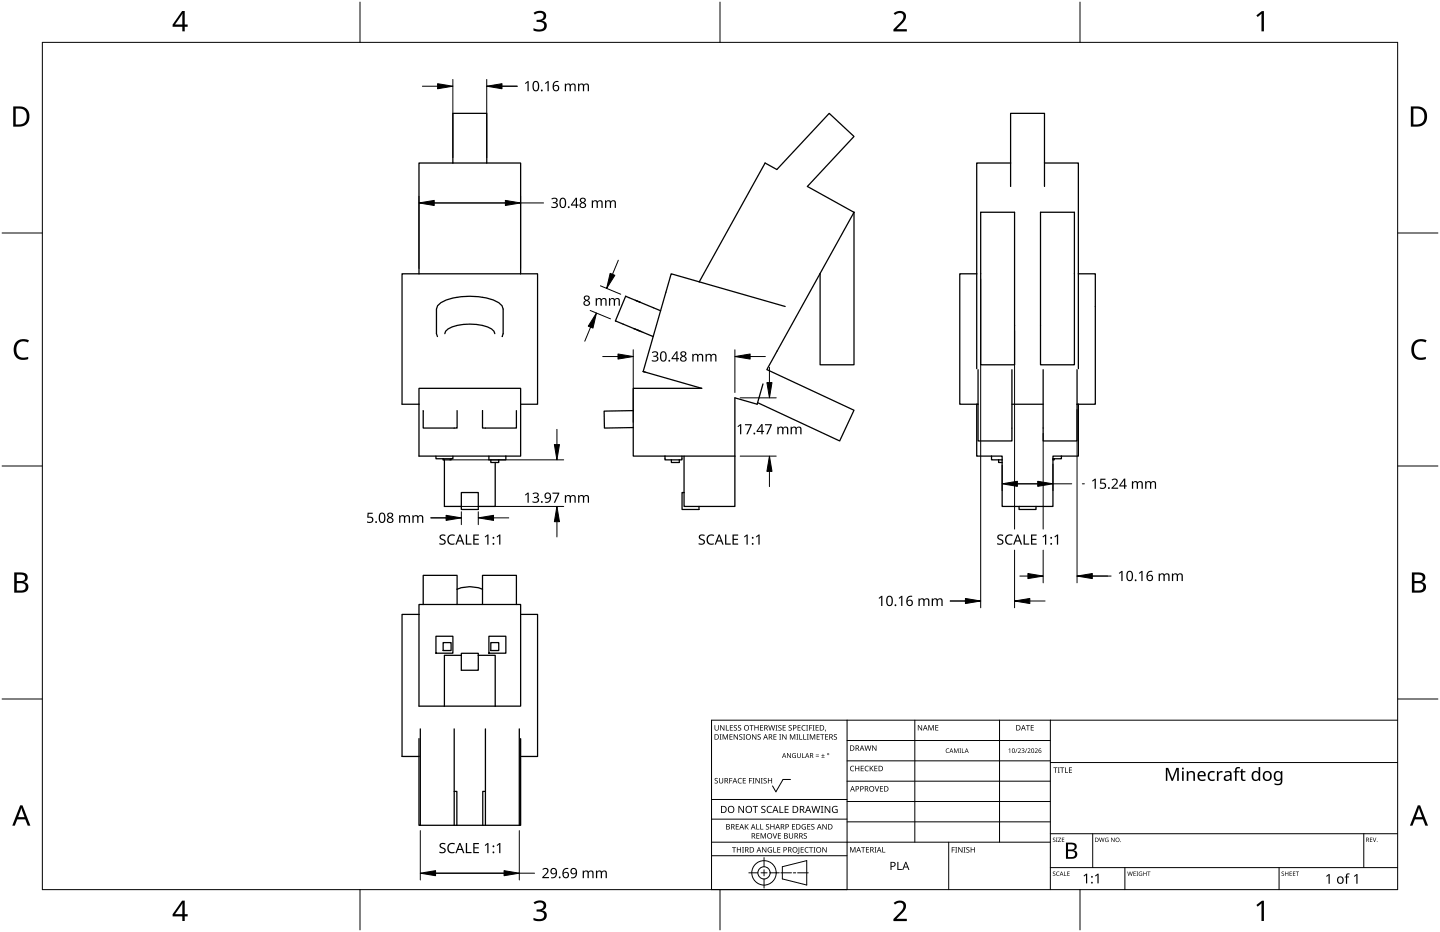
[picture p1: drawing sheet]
<svg xmlns="http://www.w3.org/2000/svg" width="432mm" height="279mm" viewBox="0 0 432 279" stroke-linecap="round" stroke-linejoin="round" font-family="sans-serif">
<g fill="none" stroke="#000" stroke-width=".38">
<path d="M135.8 48.9h-10.2v33.2M135.8 48.9v-14.9h10.2v14.9M135.8 48.9h10.2M146 48.9h10.1v33.2M303 48.9v-14.9h10.2v14.9M303 48.9h-10.1v33.2M303 48.9v7M313.2 48.9h10.2v33.2M313.2 48.9v7M256.1 63.6h.1M256.1 63.6l-14-7.7 14-15-7.5-6.9-15.7 16.8-3.5-1.9-19.7 35.6M256.1 63.6l-26.1 47.2 26.1 12.2-4.3 9.2-24.6-11.5"/>
<path d="M256.1 63.6v45.8h-10.2v-27.4M294.1 63.6h10.1v45.8h-10.1zM312 63.6h10.2v45.8h-10.2zM125.6 82.1h-5v39.1h5M125.6 82.1h30.5M156.1 82.1h5.1v39.1h-5.1M190.1 98.5l2.3 .9M190.1 98.5h.1M190.1 98.5l2.1 .9M190.5 90l1.5 .6M191 90.2l-3.4-1.4-3.1 7.4 5.6 2.3M191.8 90.5l.2 .1"/>
<path d="M192 90.6l6.1 2.6M192.2 99.4l3.7 1.5M209.7 84.5l25.7 7.4M209.7 84.5l-8.4-2.4-8.4 29.3 17.5 5h-20.5v6.7M292.9 82.1h-5.1v39.1h5.1M292.9 82.1v28.4M323.4 82.1h5v9.8v29.3h-5M323.4 82.1v28.4M148.4 100a4 4 0 0 0-3.8-2.5 15.6 15.6 0 0 0-10.2 1.1l-.8 .7-.2 .7M150.6 100.9l.3-.9v-7.4l-.4-.9a10.5 10.5 0 0 0-7-2.8 20.1 20.1 0 0 0-11.3 1.8l-1 1-.3 .9v7.4l.3 .9M228.8 115.1l-1.8 6.1-6.6-1.9v17.4M293.3 110.8v10.4"/>
<path d="M303.4 110.8v21.4h-10.1v-11M312.8 110.8v21.4h10.2v-11M323 110.8v10.4M125.6 121.2v15.5h26.1M130.7 136.7v.8h2.2M132.9 137.5v.4h.4M133.3 137.9v13.9h5M135.3 137.5v.4h-2M135.3 137.5h-2.4M135.8 136.7v.8h-.5M137.1 123.1v5.2h-10.2v-5.2M144.7 123.1h.1"/>
<path d="M146.6 136.7v1.2h3M147.2 137.9v.7h1.3M148.5 138.6v13.2h-5.1M149.6 137.9v.7h-1.1M151.7 136.7v1.2h-2.1M154.8 123.1v5.2h-10.1v-5.2M156.1 121.2v-4.8h-30.5v4.8M156.1 121.2v15.5h-4.4M189.9 123.1l-8.7 .1v5.1l8.7-.1M189.9 128.2v8.5h9.5M189.9 123.1v5.1M199.4 136.7v1.2h1.9"/>
<path d="M201.3 137.9v.7h2.4v-.7M201.3 137.9h2.4M204.5 136.7v1.2h-.8M205.1 136.7v11M220.4 136.7v15.1h-10.8M220.4 136.7h-21M292.9 121.2v15.5h4.4M292.9 121.2h.4M297.3 136.7v1.2h2.1M297.3 136.7h3.2v1.2M299.4 137.9v.7h1.1M299.4 137.9h1.1"/>
<path d="M300.5 138.6v13.2h5.1M300.5 137.9v.7M303.4 121.2h9.4M315.7 137.9v13.9h-5M315.7 137.5v.4M316.1 137.5v.4h-.4M316.1 137.5h-.4M318.3 136.7v.8h-2.2M318.3 136.7h-2.6v.8M323 121.2h.4M323.4 121.2v15.5h-5.1M138.3 151.8v-4.1h5.1v4.1"/>
<path d="M143.4 151.8v.9h-5.1v-.9M205.1 147.7h-.6v5h5.1v-.9M205.1 147.7v4.1h4.5M310.7 151.8v.9h-5.1v-.9M310.7 151.8h-5.1M137.1 176.7v-4.2h-10.2v8.7M137.1 176.7a9.7 9.7 0 0 1 7.6 0M137.1 176.7v4.5M144.7 176.7v4.5M144.7 176.7v-4.2h10.1v8.7M125.6 184.2h-5v42.6h5M125.6 184.2v27.5h7.7"/>
<path d="M126.9 181.2h-1.3v3M130.7 190.7h5.1v5.1h-5.1zM132.9 192.6h2.4v2.4h-2.4zM138.3 196.5h-5v15.2M138.3 196.5v-.6h5.1v.6M143.4 196.5v4.4h-5.1v-4.4M143.4 196.5h5.1v15.2M146.6 190.7h5.1v5.1h-5.1zM147.2 192.6h2.4v2.4h-2.4zM154.8 181.2h-27.9M154.8 181.2h1.3v3M156.1 184.2v27.5h-7.6"/>
<path d="M156.1 184.2h5.1v42.6h-5.1M126 218.5v28.9M136.2 218.5v28.9M145.6 218.5v28.9M148.5 211.7h-15.2M155.7 218.5v28.9M125.6 226.8v20.6h.4M125.6 221.4v5.4M136.2 237.3h.8v10.1M145.6 237.3h-.8v10.1M156.1 226.8v20.6h-.4M156.1 221.4v5.4"/>
<path d="M155.7 247.4h-29.7"/>
</g>
<path d="M12.7 12.7h406.4v254h-406.4z" fill="none" stroke="#000" stroke-width=".3"/>
<path d="M107.9 .6v12.1M215.9 .6v12.1M323.8 .6v12.1M.6 69.9h12.1M419.1 69.9h12.1M.6 139.7h12.1M419.1 139.7h12.1M.6 209.6h12.1M419.1 209.6h12.1M107.9 266.7v12.1M215.9 266.7v12.1M323.8 266.7v12.1" fill="none" stroke="#000" stroke-width=".3"/>
<g fill="#000">
<path d="M160 3.9a2.36 2.36 0 0 1 3.7 .5 1.49 1.49 0 0 1-1.2 1.8 1.62 1.62 0 0 1 1.5 1.8 1.62 1.62 0 0 1-1.8 1.4l-2.2-.3v-.7a2.16 2.16 0 0 0 3.2-.5 1.23 1.23 0 0 0-1.7-1.3h-.6v-.7a1.55 1.55 0 0 0 2.1-1.1 1.51 1.51 0 0 0-2.6-.4zM268 4a2.07 2.07 0 0 1 2.1-.8 2.07 2.07 0 0 1 1.6 1.7 4 4 0 0 1-1.6 2.6l-1.2 1.2h3v.7h-4v-.6l1.6-1.6a2.6 2.6 0 0 0 1.2-2.9 1.64 1.64 0 0 0-2.3 .2zM376.7 4.6l1.7-1.3h.6v6.1h-.7v-5.3l-1.2 1zM4.9 102.5a3.4 3.4 0 0 1 3.8-.5l-.3 .7a2.3 2.3 0 0 0-2.7 .1 2.3 2.3 0 0 0-.8 2.5 2.15 2.15 0 0 0 3.2 1.8l.4-.1v.7a3 3 0 0 1-3.5-.4 3 3 0 0 1-.8-3.4zM424 102.5a3.4 3.4 0 0 1 3.8-.5l-.3 .7-1.6-.4a2.55 2.55 0 0 0-1.9 2.4 2.55 2.55 0 0 0 1.6 2.5l2-.2v.7a3 3 0 0 1-3.5-.4 3 3 0 0 1-.8-3.4zM160 270.6a2.36 2.36 0 0 1 3.7 .5 1.49 1.49 0 0 1-1.2 1.8 1.62 1.62 0 0 1 1.5 1.8 1.62 1.62 0 0 1-1.8 1.4l-2.2-.3v-.7a2.16 2.16 0 0 0 3.2-.5 1.23 1.23 0 0 0-1.7-1.3h-.6v-.7a1.55 1.55 0 0 0 2.1-1.1 1.51 1.51 0 0 0-2.6-.4zM268 270.7a2.07 2.07 0 0 1 2.1-.8 2.07 2.07 0 0 1 1.6 1.7 4 4 0 0 1-1.6 2.6l-1.2 1.2h3v.7h-4v-.6l1.6-1.6a2.6 2.6 0 0 0 1.2-2.9 1.64 1.64 0 0 0-2.3 .2zM376.7 271.3l1.7-1.3h.6v6.1h-.7v-5.3l-1.2 1z"/>
<path d="M54.6 3.3h.8v4.1h.9v.6h-.9v1.4h-.7v-1.4h-2.9v-.6zM54.7 4.1l-2.2 3.3h2.2z"/>
<path d="M4 31.9h1.8a3 3 0 0 1 3 3.1 3 3 0 0 1-3.1 3h-1.7zM4.7 32.6v4.7h.9a2.43 2.43 0 0 0 2.4-1.9 2.43 2.43 0 0 0-1.5-2.8z"/>
<path d="M423.1 31.9h1.8a3 3 0 0 1 3 3.1 3 3 0 0 1-3.1 3h-1.7zM423.8 32.6v4.7h.9a2.43 2.43 0 0 0 2.4-1.9 2.43 2.43 0 0 0-1.5-2.8z"/>
<path d="M4.3 171.6h1.7a1.71 1.71 0 0 1 2.3 1.8 1.39 1.39 0 0 1-1.1 1.1 1.64 1.64 0 0 1 1.3 2 1.64 1.64 0 0 1-2.1 1.2h-2.1zM5 174.8v2.2h1.3a1.15 1.15 0 0 0 1.4-1.1 1.15 1.15 0 0 0-1.5-1.1zM5 172.3v1.9h1.2a1.04 1.04 0 0 0 1.3-1.1 1.04 1.04 0 0 0-1.5-.8z"/>
<path d="M423.4 171.6h1.7a1.71 1.71 0 0 1 2.3 1.8 1.39 1.39 0 0 1-1.1 1.1 1.64 1.64 0 0 1 1.3 2 1.64 1.64 0 0 1-2.1 1.2h-2.1zM424.1 174.8v2.2h1.3a1.15 1.15 0 0 0 1.4-1.1 1.15 1.15 0 0 0-1.5-1.1zM424.1 172.3v1.9h1.2a1.04 1.04 0 0 0 1.3-1.1 1.04 1.04 0 0 0-1.5-.8z"/>
<path d="M6 241.4h.7l2.4 6.1h-.8l-.7-1.9h-2.4l-.7 1.9h-.8zM6.4 242.2l-1 2.8h2z"/>
<path d="M425.1 241.4h.7l2.4 6.1h-.8l-.7-1.9h-2.4l-.7 1.9h-.8zM425.5 242.2l-1 2.8h2z"/>
<path d="M54.6 270h.8v4.1h.9v.6h-.9v1.4h-.7v-1.4h-2.9v-.6zM54.7 270.8l-2.2 3.3h2.2z"/>
</g>
<g fill="none" stroke="#000" stroke-width=".3">
<path d="M254 215.9v50.8h-40.6v-50.8h205.7M274.3 215.9v36.6M299.7 215.9v36.6M315 215.9v50.8M213.4 239.7h40.6M237 233.7h-2.2l-2.1 3.7-1.1-1.8M254 222h61M254 228.1h61M254 234.2h61M315 228.6h104.1M213.4 256.5h40.6M213.4 252.5h101.6"/>
<path d="M213.4 245.6h40.6M229.1 257.1v2.7M234.6 259.8l7.3-1.8v7.3l-7.3-1.8zM254 240.3h61M254 246.4h61M284.5 252.5v14.2M315 249.9h104.1M327.7 249.9v10.2M408.9 249.9v10.2M224.5 261.7h2.8M228.2 261.7h1.8M229.1 260.7v1.9"/>
<path d="M229.1 263.5v2.7M230.9 261.7h2.8M234.1 261.7h3.2M237.9 261.7h.7M239.2 261.7h3.2M315 260.1h104.1M337.3 260.1v6.6M383.5 260.1v6.6"/>
<circle cx="229.1" cy="261.7" r="3.7"/>
<circle cx="229.1" cy="261.7" r="1.83"/>
</g>
<g fill="#000">
<path d="M214.3 217.4h.2v1a.42 .42 0 0 0 .4 .5 .42 .42 0 0 0 .4-.5v-1h.2v1a.62 .62 0 0 1-.6 .6 .62 .62 0 0 1-.6-.6zM215.9 217.4h.3l.8 1.3v-1.3h.2v1.6h-.2l-.9-1.3v1.3h-.2zM217.7 217.4h.2v1.4h.7v.2h-.9zM218.9 217.4h.9v.2h-.7v.5h.6v.1h-.6v.6h.7v.2h-.9zM220.1 217.5l.6-.1 .3 .1-.1 .1a.38 .38 0 0 0-.5-.1 .38 .38 0 0 0-.1 .5 .38 .38 0 0 0 .4 .2 .51 .51 0 0 1 .1 .8 .51 .51 0 0 1-.8-.2h.1a.41 .41 0 0 0 .6 .1 .41 .41 0 0 0 .1-.6 .41 .41 0 0 0-.5-.1zM221.4 217.5l.5-.1 .3 .1v.1a.38 .38 0 0 0-.5-.1 .38 .38 0 0 0-.2 .5 .38 .38 0 0 0 .5 .2 .51 .51 0 0 1 .1 .8 .51 .51 0 0 1-.8-.2h.1a.41 .41 0 0 0 .5 .1 .41 .41 0 0 0 .1-.6 .41 .41 0 0 0-.5-.1zM224.8 217.4h1.2v.2h-.5v1.4h-.2v-1.4h-.5zM226.2 217.4h.2v.7h.9v-.7h.2v1.6h-.2v-.7h-.9v.7h-.2zM227.9 217.4h.9v.2h-.7v.5h.7v.1h-.7v.6h.7v.2h-.9zM230.4 217.4h.2l.3 1.4 .4-1.4h.2l.4 1.4 .3-1.4h.2l-.4 1.6h-.2l-.4-1.4-.4 1.4h-.2zM232.6 217.4h.5l-.2 .2v1.2l.2 .2h-.5l.1-.2v-1.2zM233.4 217.5l.6-.1 .3 .1v.1a.38 .38 0 0 0-.5-.1 .38 .38 0 0 0-.2 .5 .38 .38 0 0 0 .5 .2 .51 .51 0 0 1 .1 .8 .51 .51 0 0 1-.9-.2h.2a.41 .41 0 0 0 .5 .1 .41 .41 0 0 0 .1-.6 .41 .41 0 0 0-.5-.1z"/>
<path d="M234.7 217.4h.9v.2h-.7v.5h.7v.1h-.7v.6h.7v.2h-.9zM236.5 217.5l.6-.1 .3 .1v.1a.38 .38 0 0 0-.5-.1 .38 .38 0 0 0-.2 .5 .38 .38 0 0 0 .5 .2 .51 .51 0 0 1 .1 .8 .51 .51 0 0 1-.9-.2h.2a.41 .41 0 0 0 .5 .1 .41 .41 0 0 0 .1-.6 .41 .41 0 0 0-.5-.1zM239.2 217.4h.9v.2h-.7v.5h.6v.1h-.6v.6h.7v.2h-.9zM240.5 217.6l.6-.2 .5 .1-.1 .1a.65 .65 0 0 0-1 .6 .65 .65 0 0 0 1 .6 .77 .77 0 0 1-1.1-.1 .77 .77 0 0 1 .1-1.1zM241.7 217.4h.6l-.2 .2v1.2l.2 .2h-.6l.2-.2v-1.2zM242.6 217.4h.9v.2h-.7v.5h.7v.2h-.7v.7h-.2zM243.7 217.4h.6l-.2 .2v1.2l.2 .2h-.6l.2-.2v-1.2zM244.6 217.4h.9v.2h-.7v.5h.6v.1h-.6v.6h.7v.2h-.9zM247.5 218.7l.2 .1-.3 .5zM275.2 217.4h.3l.8 1.3v-1.3h.2v1.6h-.2l-.9-1.4v1.4h-.2zM278.4 217.4h.3l.5 1.3 .5-1.3h.3v1.6h-.2v-1.4l-.7 1.4-.5-1.4v1.4h-.2zM280.5 217.4h.9v.1h-.7v.6h.6v.1h-.6v.6h.7v.2h-.9z"/>
<path d="M307.6 217.4h1.2v.1h-.5v1.5h-.2v-1.5h-.5zM309.1 217.4h.9v.1h-.7v.6h.6v.1h-.6v.6h.7v.2h-.9zM214.4 233.4l.5-.2 .3 .1v.2a.38 .38 0 0 0-.5-.2 .38 .38 0 0 0-.2 .5 .38 .38 0 0 0 .5 .2l.3 .3-.2 .5-.6 .1-.2-.1 .1-.2a.41 .41 0 0 0 .5 .1 .41 .41 0 0 0 .1-.5 .41 .41 0 0 0-.5-.2zM215.8 220.1h.6l-.2 .2v1.3l.2 .1h-.6l.2-.1v-1.3zM215.6 233.2h.2v1.1a.42 .42 0 0 0 .4 .4 .42 .42 0 0 0 .4-.4v-1.1h.2v1.1a.62 .62 0 0 1-.6 .6 .62 .62 0 0 1-.6-.6zM216.7 220.1h.3l.5 1.3 .5-1.3h.3v1.6h-.2v-1.4l-.7 1.4-.5-1.4v1.4h-.2zM218.7 233.2h.9v.2h-.7v.6h.6v.2h-.6v.7h-.2zM218.7 220.1h1v.2h-.7v.5h.6v.2h-.6v.6h.7v.1h-1zM220 220.1h.2l.9 1.4v-1.4h.2v1.6h-.2l-.9-1.3v1.3h-.2zM221.4 233.4l.6-.2 .5 .1-.1 .2a.66 .66 0 0 0-1 .6 .66 .66 0 0 0 1 .5 .77 .77 0 0 1-1.1-.1 .77 .77 0 0 1 .1-1.1zM221.7 220.3l.6-.2 .3 .1-.1 .2a.38 .38 0 0 0-.5-.2 .38 .38 0 0 0-.1 .5 .38 .38 0 0 0 .5 .2l.2 .3-.1 .4-.7 .1h-.2l.1-.2a.41 .41 0 0 0 .6 .1 .41 .41 0 0 0 .1-.5 .41 .41 0 0 0-.5-.2zM222.8 220.1h.6l-.2 .2v1.3l.2 .1h-.6l.2-.1v-1.3z"/>
<path d="M222.7 233.2h.9v.2h-.7v.5h.7v.2h-.7v.6h.7v.2h-.9zM224.6 233.2h.9v.2h-.7v.6h.7v.2h-.7v.7h-.2zM225.6 233.2h.6l-.2 .2v1.3l.2 .2h-.6l.2-.2v-1.3zM225.5 220.1h.3l.8 1.4v-1.4h.2v1.6h-.2l-.9-1.3v1.3h-.2zM226.5 233.2h.3l.8 1.4v-1.4h.2v1.7h-.2l-.9-1.4v1.4h-.2zM227.2 220.3l.6-.2 .3 .1v.2a.38 .38 0 0 0-.5-.2 .38 .38 0 0 0-.2 .5 .38 .38 0 0 0 .5 .2l.2 .3-.1 .4-.7 .1h-.2l.1-.2a.41 .41 0 0 0 .6 .1 .41 .41 0 0 0 .1-.5 .41 .41 0 0 0-.5-.2zM228.1 233.2h.6l-.2 .2v1.3l.2 .2h-.6l.2-.2v-1.3zM229 233.4l.6-.2 .3 .1-.1 .2a.38 .38 0 0 0-.5-.2 .38 .38 0 0 0-.1 .5 .38 .38 0 0 0 .5 .2l.2 .3-.1 .5-.7 .1-.2-.1 .1-.2a.41 .41 0 0 0 .6 .1 .41 .41 0 0 0 .1-.5 .41 .41 0 0 0-.5-.2zM230.3 233.2h.2v.7h.8v-.7h.2v1.7h-.2v-.8h-.8v.8h-.2zM231.9 220.1h.9v.2h-.7v.5h.7v.2h-.7v.6h.7v.1h-.9zM233.7 220.1h.5l-.2 .2v1.3l.2 .1h-.5l.1-.1v-1.3zM234.6 220.1h.2l.9 1.4-.1-1.4h.2v1.6h-.2l-.9-1.3v1.3h-.1z"/>
<path d="M236 225.8h.2l.8 1.2v-1.2h.2v1.4h-.3l-.7-1.2v1.2h-.2zM236.9 220.1h.3l.5 1.3 .5-1.3h.3v1.6h-.2v-1.4l-.7 1.4-.6-1.4 .1 1.4h-.2zM237.7 226l.5-.2h.5l-.2 .2a.6 .6 0 0 0-.8 .5 .6 .6 0 0 0 .8 .6v-.5l-.3-.1h.5v.7a.8 .8 0 0 1-1.1-.2 .8 .8 0 0 1 .1-1zM238.8 220.1h.6l-.2 .2v1.3l.2 .1h-.6l.2-.1v-1.3zM239.7 220.1h.2v1.5h.7v.1h-.9zM239 225.8h.2v.9a.38 .38 0 0 0 .4 .4 .38 .38 0 0 0 .4-.4v-.9h.1v.9a.56 .56 0 0 1-.5 .5 .56 .56 0 0 1-.6-.5zM240.5 225.8h.2v1.3h.6v.1h-.8zM240.9 220.1h.2v1.5h.7v.1h-.9zM241.9 220.1h.6l-.2 .2v1.3l.2 .1h-.6l.2-.1v-1.3zM242.8 220.1h.3l.5 1.3 .6-1.3h.3v1.6h-.3l.1-1.4-.8 1.4-.5-1.4v1.4h-.2zM244.6 226.6l1 .2zM244.6 226.2l1 .2z"/>
<path d="M244.9 220.1h.9v.2h-.7v.5h.7v.2h-.7v.6h.7v.1h-.9zM246.3 227.1l1 .1zM246 220.1h1.2v.2h-.5v1.4h-.2v-1.4h-.5zM246.7 226l.2 .4h.4l-.4 .2v.4l-.2-.4h-.4l.4-.2zM247.4 220.1h.9v.2h-.7v.5h.7v.2h-.7v.6h.7v.1h-.9zM250.1 220.3l.5-.2 .4 .1-.1 .2a.38 .38 0 0 0-.5-.2 .38 .38 0 0 0-.2 .5 .38 .38 0 0 0 .5 .2l.3 .3-.1 .4-.7 .1h-.2l.1-.2a.41 .41 0 0 0 .5 .1 .41 .41 0 0 0 .2-.5 .41 .41 0 0 0-.6-.2zM255.1 229.8l.6-.2 .4 .1-.1 .1a.66 .66 0 0 0-.9 .6 .66 .66 0 0 0 1 .6 .77 .77 0 0 1-1.1-.1 .77 .77 0 0 1 .1-1.1zM256.4 229.6h.2v.7h.9v-.7h.2v1.6h-.2v-.8h-.9v.8h-.2zM258.1 229.6h.9v.2h-.7v.5h.7v.1h-.7v.6h.7v.2h-.9zM259.5 229.8l.6-.2 .4 .1-.1 .1a.66 .66 0 0 0-.9 .6 .66 .66 0 0 0 .9 .6 .77 .77 0 0 1-1.1-.1 .77 .77 0 0 1 .2-1.1zM259.2 223.5h.2l.4 1.3 .3-1.3h.3l.3 1.3 .4-1.3h.2l-.5 1.6h-.2l-.4-1.4-.3 1.4h-.2zM260.8 229.6h.2v.8l.7-.8h.3l-.7 .7 .7 .9h-.3l-.5-.8-.2 .8h-.2z"/>
<path d="M262.3 235.7h.2l.5 1.4 .4-1.4h.2l-.5 1.6h-.2zM261.5 223.5h.3l.8 1.3v-1.3h.2v1.6h-.2l-.9-1.4v1.4h-.2zM262.2 229.6h.9v.2h-.7v.5h.7v.1h-.7v.6h.7v.2h-.9zM263.9 235.7h.9v.2h-.7v.5h.6v.1h-.6v.6h.7v.2h-.9zM283.8 224.5l.4-.2 .4 .1-.1 .2a.55 .55 0 0 0-.8 .5 .55 .55 0 0 0 .9 .4 .64 .64 0 0 1-1 0 .64 .64 0 0 1 .2-1zM286.1 224.4h.2l.4 1.1 .5-1.1h.2v1.3h-.1v-1.2l-.6 1.2-.5-1.2v1.2h-.1zM287.7 224.4h.5l-.2 .1 .2 1.2h-.5l.2-.1zM288.4 224.4h.2v1.2l.6 .1h-.8zM302.4 224.7l.5-.3v1.3h-.1v-1.2zM304.9 224.4h.2l-.7 1.3zM305.2 224.5a.49 .49 0 0 1 .8 .1 .49 .49 0 0 1-.3 .7l-.3 .3 .7 .1h-.9l.4-.5a.37 .37 0 0 0 .4-.5 .37 .37 0 0 0-.7-.1zM306.3 224.5a.42 .42 0 0 1 .7-.2 .42 .42 0 0 1-.1 .7 .44 .44 0 0 1 .1 .8 .44 .44 0 0 1-.7-.3 .35 .35 0 0 0 .5 .2 .35 .35 0 0 0 .1-.6l-.4-.1a.3 .3 0 0 0 .4-.2 .3 .3 0 0 0-.1-.4 .3 .3 0 0 0-.4 .2z"/>
<path d="M307.8 224.4h.2l-.7 1.3zM308.1 224.5a.49 .49 0 0 1 .8 .1 .49 .49 0 0 1-.3 .7l-.3 .3 .7 .1h-.9l.4-.5a.37 .37 0 0 0 .3-.5 .37 .37 0 0 0-.6-.1zM310.3 224.5a.49 .49 0 0 1 .8 .1 .49 .49 0 0 1-.3 .7l-.3 .3 .7 .1h-.9l.3-.5a.37 .37 0 0 0 .4-.5 .37 .37 0 0 0-.6-.1zM315.9 230.1h1.2v.1h-.5v1.5h-.2v-1.5h-.5zM317.2 230.1h.6l-.2 .1v1.3l.2 .2h-.6l.2-.2v-1.3zM317.9 230.1h1.2v.1h-.5v1.5h-.2v-1.5h-.5zM319.4 230.1h.2v1.4h.7v.2h-.9zM320.5 230.1h.9v.1h-.7v.6h.7v.1h-.7v.6h.7v.2h-.9zM349.6 230.2h.7l1.2 3.2 1.3-3.2h.7v3.9h-.5v-3.4l-1.3 3.4h-.4l-1.3-3.4v3.4h-.4zM354.5 231.2h.4v2.9h-.4zM355.9 231.2h.3l.1 .4a1.11 1.11 0 0 1 1.2-.4 1.11 1.11 0 0 1 .8 1v1.9h-.4v-1.9a.78 .78 0 0 0-1-.7 .78 .78 0 0 0-.6 1.1v1.5h-.4zM362.5 231.5l.7-.4 1.1 .2-.2 .4-.2-.1a1.06 1.06 0 0 0-1.3 1.2 1.06 1.06 0 0 0 1.6 .8v.4a1.5 1.5 0 0 1-1.8-.4 1.5 1.5 0 0 1-.1-1.9z"/>
<path d="M364.9 231.2h.4l.1 .5 .5-.5h.7v.4h-.7l-.4 .4-.1 2.1h-.5zM370.6 230.2l1-.2h.3l-.2 .4a.62 .62 0 0 0-.7 0 .62 .62 0 0 0-.2 .8h.8v.3h-.8v2.6h-.5v-2.6h-.5v-.2l.5-.1zM372.3 230.5h.3v.7h.8v.3h-.8v2l.3 .2h.6l-.1 .4a.85 .85 0 0 1-1.3-.9v-1.7h-.4v-.2l.4-.2zM219.5 254h1.2v.1h-.5v1.5h-.2v-1.5h-.5zM220.6 247.1h.9v.1h-.7v.5h.7v.2h-.7v.6h.7v.2h-.9zM221 254h.2v.6h.8v-.6h.2v1.6h-.2v-.8h-.8v.8h-.2zM221.4 241.6h.3l1.2 1.8-.1-1.8h.3v2.1h-.3l-1.1-1.7v1.7h-.3zM222.5 254h.6l-.2 .1v1.3l.2 .2h-.6l.2-.2v-1.3zM223.3 247.1h.2v.8l.8-.8h.2l-.6 .7 .6 .9h-.2l-.6-.8-.2 .8h-.2zM225.7 241.6h1.6v.2h-.7v1.9h-.2v-1.9h-.7zM226.8 247.1h.2v1.4h.7v.2h-.9zM226.8 249.8h.9v.2h-.7v.5h.7v.1h-.7v.6h.7v.2h-.9z"/>
<path d="M228 247.1h.2v1.4h.7v.2h-.9zM228.1 249.8h.3l.5 1.3 .5-1.3h.3v1.6h-.2v-1.4l-.7 1.4-.5-1.4v1.4h-.2zM228.4 241.8l.4-.2 .7 .1-.2 .2a.44 .44 0 0 0-.8 .1 .44 .44 0 0 0 .6 .6h.1a.66 .66 0 0 1 .3 1 .66 .66 0 0 1-1 .1l-.3-.1v-.2l.3 .1a.47 .47 0 0 0 .8-.3 .47 .47 0 0 0-.6-.5l-.4-.4zM228.5 254h.3l.8 1.3v-1.3h.2v1.6h-.2l-.9-1.4v1.4h-.2zM229.7 247.2l.6-.2 .3 .1v.2a.38 .38 0 0 0-.5-.1 .38 .38 0 0 0-.2 .4 .38 .38 0 0 0 .5 .2l.3 .3-.2 .5-.7 .1-.2-.1 .2-.1a.41 .41 0 0 0 .5 0 .41 .41 0 0 0 .1-.5 .41 .41 0 0 0-.5-.2zM230.2 241.9l.5-.3 .8 .1-.1 .2-.5-.1a.86 .86 0 0 0-.7 1.1 .86 .86 0 0 0 1.2 .5v.3a1.1 1.1 0 0 1-1.4-.4 1.1 1.1 0 0 1 .2-1.4zM230.4 254.2l.7-.3 .4 .1-.1 .2a.67 .67 0 0 0-1 .5 .67 .67 0 0 0 .9 .7v-.5h-.4v-.2h.6v.8a.88 .88 0 0 1-1.2-.2 .88 .88 0 0 1 .1-1.1zM231.7 249.8h.2l.5 1.4 .4-1.4h.2l-.5 1.6h-.2zM231.9 254h.2v1.4h.7v.2h-.9zM231 247.1h.2v.6h.8v-.6h.2v1.6h-.2v-.8h-.8v.8h-.2zM233.7 241.6h.3v1.9h.9v.2h-1.2zM233.1 254h.9v.1h-.7v.5h.6v.2h-.6v.6h.7v.2h-.9z"/>
<path d="M233.3 249.8h.9v.2h-.7v.5h.6v.1h-.6v.6h.7v.2h-.9zM235.3 241.6h1.2v.2h-1v.7h.9v.2h-.9v.8h1v.2h-1.2zM236.6 249.8h.2v1a.42 .42 0 0 0 .4 .4 .42 .42 0 0 0 .4-.4v-1h.2v1a.62 .62 0 0 1-.6 .6 .62 .62 0 0 1-.6-.6zM237.5 247.1h.9v.1h-.7v.5h.7v.2h-.7v.6h.7v.2h-.9zM239.5 254h.2v1.7l-.5 .3-.1-.2 .4-.2zM240.1 254h.9v.1h-.7v.5h.7v.2h-.7v.6h.7v.2h-.9zM240.6 247.3l.7-.3 .4 .1-.1 .2a.67 .67 0 0 0-1 .5 .67 .67 0 0 0 .9 .7v-.5h-.4v-.2h.6v.8a.88 .88 0 0 1-1.2-.2 .88 .88 0 0 1 .1-1.1zM241.1 249.9l.5-.1h.3v.2a.38 .38 0 0 0-.5-.1 .38 .38 0 0 0-.2 .5 .38 .38 0 0 0 .5 .2 .53 .53 0 0 1 .2 .8 .53 .53 0 0 1-.9 0l.1-.2a.41 .41 0 0 0 .5 .1 .41 .41 0 0 0 .1-.6 .41 .41 0 0 0-.5-.1zM241.5 254.2l.6-.3 .4 .1-.1 .2a.65 .65 0 0 0-.9 .6 .65 .65 0 0 0 .9 .6 .77 .77 0 0 1-1.1-.1 .77 .77 0 0 1 .2-1.1zM242.1 247.1h.9v.1h-.7v.5h.6v.2h-.6v.6h.7v.2h-.9zM242.6 254h1.2v.1h-.5v1.5h-.2v-1.5h-.5zM243.3 247.2l.6-.2 .3 .1-.1 .2a.38 .38 0 0 0-.5-.1 .38 .38 0 0 0-.1 .4 .38 .38 0 0 0 .5 .2l.2 .3-.1 .5-.7 .1-.2-.1 .1-.1a.41 .41 0 0 0 .6 0 .41 .41 0 0 0 .1-.5 .41 .41 0 0 0-.5-.2z"/>
<path d="M243.9 254h.6l-.2 .1v1.3l.2 .2h-.6l.2-.2v-1.3zM243.3 241.6h.3l.4 1.8 .5-1.8h.3l.5 1.8 .4-1.8h.3l-.6 2.1h-.3l-.5-1.8-.5 1.8h-.2zM246.1 241.6h.8l-.3 .2v1.7l.3 .2h-.8l.3-.2v-1.7zM246.6 254h.2l.9 1.3v-1.3h.2v1.6h-.3l-.8-1.4v1.4h-.2zM246.6 247.1h.2l.9 1.3v-1.3h.2v1.6h-.2l-.9-1.4v1.4h-.2zM247.3 241.6h.3l1.1 1.8v-1.8h.3v2.1h-.3l-1.2-1.7v1.7h-.2zM249.7 241.9l1-.3 .5 .1-.1 .2a.87 .87 0 0 0-1.4 .7 .87 .87 0 0 0 1.2 .9v-.7h-.4v-.2h.7v1a1.15 1.15 0 0 1-1.5-.2 1.15 1.15 0 0 1 0-1.5zM254.9 253.9h.3l.5 1.4 .5-1.4h.3v1.7h-.2v-1.5l-.7 1.5-.5-1.5v1.5h-.2zM258.2 253.9h1.2v.2h-.5v1.5h-.2v-1.5h-.5zM259.7 253.9h.9v.2h-.7v.5h.6v.2h-.6v.6h.7v.2h-.9zM262.2 253.9h.6l-.2 .2v1.3l.2 .2h-.6l.2-.2v-1.3zM264.6 253.9h.2v1.5h.7v.2h-.9z"/>
<path d="M285.4 254h.9v.1h-.7v.6h.6v.2h-.6v.7h-.2zM286.4 254h.6l-.2 .1v1.3l.2 .2h-.6l.2-.2v-1.3zM287.3 254h.3l.8 1.3v-1.3h.2v1.6h-.2l-.9-1.4v1.4h-.2zM288.9 254h.6l-.2 .1v1.3l.2 .2h-.6l.2-.2v-1.3zM289.8 254.1l.6-.2 .3 .1-.1 .2a.38 .38 0 0 0-.5-.1 .38 .38 0 0 0-.1 .5 .38 .38 0 0 0 .5 .1l.2 .3-.1 .5-.7 .1-.2-.1 .1-.1a.41 .41 0 0 0 .6 0 .41 .41 0 0 0 .1-.5 .41 .41 0 0 0-.5-.2zM291.1 254h.2v.6h.8v-.6h.2v1.6h-.2v-.8h-.8v.8h-.2zM315.8 251.2l.4-.1 .2 .2a.32 .32 0 0 0-.4-.1 .32 .32 0 0 0-.1 .5 .32 .32 0 0 0 .4 .1 .41 .41 0 0 1 0 .6 .41 .41 0 0 1-.6-.2 .31 .31 0 0 0 .5 .2 .31 .31 0 0 0 0-.5l-.5-.3zM316.7 251.1h.4l-.1 .2 .1 1.1h-.4l.1-.1zM317.3 251.1h.9l-.7 1.2 .7 .1h-.9l.7-1.1zM318.4 251.1h.7l-.5 .2v.4h.5l-.5 .1v.5l.5 .1h-.7zM329.6 251.1h.1l.3 1.1 .3-1.1h.2l.3 1.1 .2-1.1h.2l-.3 1.3h-.2l-.3-1.1-.3 1.1h-.2zM331.5 251.3l.9-.1-.2 .1a.53 .53 0 0 0-.7 .5 .53 .53 0 0 0 .7 .5v-.4l-.2-.2h.4v.7a.71 .71 0 0 1-.9-.2 .71 .71 0 0 1 0-.9z"/>
<path d="M333.2 251.1l.9 1.1v-1.1h.1v1.3l-.9-1.1-.1 1.1zM410.8 251.1h.7l-.5 .2v.4h.5l-.5 .1v.5l.5 .1h-.7zM411.6 251.1h.2l.4 1.1 .3-1.1h.2l-.4 1.3zM269.1 258.4h.3v2.1h1v.3h-1.3zM315.8 261.4l.4-.1 .2 .2a.32 .32 0 0 0-.4-.1 .32 .32 0 0 0-.1 .4 .32 .32 0 0 0 .4 .1 .41 .41 0 0 1 0 .7 .41 .41 0 0 1-.6-.2 .31 .31 0 0 0 .5 .1 .31 .31 0 0 0 0-.5l-.5-.2zM316.9 261.4l.4-.1h.4l-.1 .2a.52 .52 0 0 0-.8 .5 .52 .52 0 0 0 .8 .4 .61 .61 0 0 1-.9-.1 .61 .61 0 0 1 .2-.9zM319.1 261.3h.1v1.1l.6 .2h-.7zM320 261.3h.7l-.5 .1v.4h.5l-.5 .2v.4l.5 .2h-.7zM324.9 262.5l1.1-.6v2.9h-.3v-2.5l-.6 .5zM328.3 262.5l1.1-.6v2.9h-.3v-2.5l-.6 .5zM338 261.3h.2l.3 1.1 .3-1.1h.1l.3 1.1 .3-1.1h.2l-.4 1.3h-.1l-.3-1.1-.4 1.1h-.1zM339.9 261.3h.7l-.6 .1v.4h.6l-.6 .2v.4l.6 .2h-.7z"/>
<path d="M340.8 261.3h.5l-.2 .1 .2 1.2h-.5l.1-.1zM341.6 261.4l.9-.1-.2 .1a.53 .53 0 0 0-.7 .6 .53 .53 0 0 0 .7 .4v-.4l-.2-.1h.4v.6a.71 .71 0 0 1-.9-.1 .71 .71 0 0 1 0-1zM342.8 261.3h.2v.5h.7v-.5h.1v1.3h-.1v-.6h-.7v.6h-.2zM344 261.3h1l-.4 .1v1.2h-.2v-1.2zM384.3 261.4l.5-.1 .2 .2a.32 .32 0 0 0-.4-.1 .32 .32 0 0 0-.1 .4 .32 .32 0 0 0 .4 .1 .41 .41 0 0 1 0 .7 .41 .41 0 0 1-.6-.2 .31 .31 0 0 0 .4 .1 .31 .31 0 0 0 .1-.5l-.5-.2zM385.3 261.3h.2v.5h.7v-.5h.1v1.3h-.1v-.6h-.7v.6h-.2zM386.7 261.3h.7l-.5 .1v.4h.5l-.5 .2v.4l.5 .2h-.7zM387.7 261.3h.7l-.5 .1v.4h.5l-.5 .2v.4l.5 .2h-.7zM388.5 261.3h1l-.4 .1v1.2h-.1v-1.2zM397.6 262.6l1.1-.6v2.9h-.3v-2.5l-.6 .5zM403.8 262l.9-.1-.1 .3-.5-.1-.1 .3v.4h.5v.2h-.5v1.9h-.4v-1.9h-.4l.4-.3zM406 262.6l1.1-.6v2.9h-.4v-2.5l-.5 .5z"/>
<path d="M223 218.2a.81 .81 0 0 1 1.6 0 .81 .81 0 0 1-1.6 0zM223.5 217.7a.62 .62 0 0 0-.1 1 .62 .62 0 0 0 1-.2v-.1a.58 .58 0 0 0-.2-.7 .58 .58 0 0 0-.7 0z"/>
<path d="M229.2 217.4h.4a.47 .47 0 0 1 .6 .3 .47 .47 0 0 1-.3 .6l.4 .7h-.2l-.4-.7h-.3v.7h-.2zM229.4 217.6v.6h.2a.31 .31 0 0 0 .4-.3 .31 .31 0 0 0-.4-.3z"/>
<path d="M237.8 217.4h.7l.3 .4-.1 .4-.7 .2v.6h-.2zM238 217.6v.6a.39 .39 0 0 0 .6-.3 .39 .39 0 0 0-.6-.3z"/>
<path d="M245.8 217.4h.5a.73 .73 0 0 1 .8 .8 .75 .75 0 0 1-.8 .8h-.5zM246 217.6v1.2h.3a.58 .58 0 0 0 .6-.6l-.2-.5z"/>
<path d="M277.4 217.4h.1l.7 1.6h-.2l-.2-.5h-.7l-.2 .5h-.2zM277.4 217.6l-.2 .7h.5z"/>
<path d="M304.7 217.4h.5a.81 .81 0 0 1 .8 .8 .81 .81 0 0 1-.8 .8h-.5zM304.9 217.5v1.3h.2a.64 .64 0 0 0 .7-.6 .64 .64 0 0 0-.6-.7z"/>
<path d="M306.8 217.4h.2l.6 1.6h-.2l-.2-.5h-.7l-.1 .5h-.2zM306.9 217.6l-.3 .7h.5z"/>
<path d="M214.3 220.1h.5a.81 .81 0 0 1 .8 .9 .81 .81 0 0 1-.9 .7h-.4zM214.5 220.3v1.3h.2a.64 .64 0 0 0 .6-.7 .64 .64 0 0 0-.6-.6z"/>
<path d="M217.3 233.2h.4a.47 .47 0 0 1 .6 .4 .47 .47 0 0 1-.3 .5l.4 .8h-.2l-.4-.7h-.3v.7h-.2zM217.5 233.4v.6h.2a.31 .31 0 0 0 .4-.3 .31 .31 0 0 0-.4-.3z"/>
<path d="M220.3 233.2h.2l.6 1.7h-.2l-.2-.5h-.7l-.2 .5h-.2zM220.4 233.4l-.3 .8h.5z"/>
<path d="M223.5 220.9a.85 .85 0 0 1 1.7 0 .85 .85 0 0 1-1.7 0zM224 220.4l-.1 .5a.6 .6 0 0 0 .7 .6 .6 .6 0 0 0 .5-.7 .6 .6 0 0 0-.8-.5z"/>
<path d="M229.5 220.1h.2l.6 1.6h-.2l-.2-.5h-.7l-.1 .5h-.2zM229.6 220.3l-.3 .8h.5z"/>
<path d="M230.5 220.1h.5a.47 .47 0 0 1 .5 .3 .47 .47 0 0 1-.3 .6l.5 .7h-.3l-.4-.6h-.3v.6h-.2zM230.7 220.3v.6h.3a.31 .31 0 0 0 .3-.3 .31 .31 0 0 0-.3-.3z"/>
<path d="M235.1 225.8l.7 1.4-.4-.4h-.5l-.4 .4zM235.1 226l-.2 .6h.5z"/>
<path d="M242 225.8l.7 1.4-.4-.4h-.5l-.4 .4zM242 226l-.2 .6h.5z"/>
<path d="M242.9 225.8h.4a.42 .42 0 0 1 .5 .3 .42 .42 0 0 1-.3 .5l.4 .6h-.2l-.3-.6h-.3v.6h-.2zM243.1 225.9v.6h.2a.28 .28 0 0 0 .3-.3 .28 .28 0 0 0-.3-.3z"/>
<path d="M248 226.1a.31 .31 0 0 1 .6 0 .31 .31 0 0 1-.6 0zM248.1 226.1a.2 .2 0 0 0 .4 0 .2 .2 0 0 0-.4 0z"/>
<path d="M248.7 220.1h.4a.47 .47 0 0 1 .6 .3 .47 .47 0 0 1-.3 .6l.4 .7h-.2l-.4-.6h-.3v.6h-.2zM248.9 220.3v.6h.2a.31 .31 0 0 0 .4-.3 .31 .31 0 0 0-.4-.3z"/>
<path d="M255.5 235.7h.2l.7 1.6h-.3l-.2-.5h-.6l-.2 .5h-.2zM255.6 235.9l-.2 .7h.5z"/>
<path d="M254.9 223.5h.5a.81 .81 0 0 1 .8 .8 .81 .81 0 0 1-.8 .8h-.5zM255.1 223.6v1.3h.2a.64 .64 0 0 0 .7-.6 .64 .64 0 0 0-.6-.7z"/>
<path d="M256.6 223.5h.4a.47 .47 0 0 1 .6 .3 .47 .47 0 0 1-.3 .6l.4 .7h-.2l-.4-.7h-.3v.7h-.2zM256.8 223.6v.6h.2a.31 .31 0 0 0 .4-.3 .31 .31 0 0 0-.4-.3z"/>
<path d="M256.6 235.7h.4a.54 .54 0 0 1 .6 .6 .54 .54 0 0 1-.8 .4v.6h-.2zM256.8 235.9v.6a.39 .39 0 0 0 .6-.3 .39 .39 0 0 0-.6-.3z"/>
<path d="M257.9 235.7h.5a.54 .54 0 0 1 .6 .6 .54 .54 0 0 1-.8 .4v.6h-.3zM258.2 235.9v.6a.39 .39 0 0 0 .6-.3 .39 .39 0 0 0-.6-.3z"/>
<path d="M258.4 223.5h.2l.6 1.6h-.2l-.2-.5h-.7l-.1 .5h-.2zM258.5 223.7l-.3 .7h.5z"/>
<path d="M259.3 235.7h.5a.47 .47 0 0 1 .5 .3 .47 .47 0 0 1-.3 .6l.5 .7h-.3l-.4-.7h-.3v.7h-.2zM259.5 235.9v.6h.3a.31 .31 0 0 0 .3-.4 .31 .31 0 0 0-.3-.2z"/>
<path d="M260.5 236.5a.81 .81 0 0 1 1.6 0 .81 .81 0 0 1-1.6 0zM260.9 236.5a.6 .6 0 0 0 1.2 0 .6 .6 0 0 0-1.2 0z"/>
<path d="M263.5 229.6h.5a.81 .81 0 0 1 .8 .8 .81 .81 0 0 1-.9 .8h-.4zM263.7 229.8v1.2h.2a.57 .57 0 0 0 .6-.6l-.2-.5z"/>
<path d="M265.1 235.7h.5a.73 .73 0 0 1 .8 .8 .75 .75 0 0 1-.8 .8h-.5zM265.3 235.9v1.2h.2a.58 .58 0 0 0 .7-.6l-.2-.5z"/>
<path d="M285.2 224.4l.7 1.3-.4-.4h-.5l-.3 .4zM285.3 224.5l-.2 .7h.4z"/>
<path d="M289.8 224.4l.7 1.3-.4-.4h-.5l-.3 .4zM289.9 224.5l-.2 .7h.4z"/>
<path d="M303.6 224.4h.4l.3 .3v.7l-.3 .3h-.3l-.2-.3zM303.7 224.6l-.1 .4a.34 .34 0 0 0 .3 .6 .34 .34 0 0 0 .3-.6l-.1-.4z"/>
<path d="M309.4 224.4h.4l.3 .3v.7l-.3 .3h-.3l-.3-.3zM309.5 224.6l-.1 .4a.35 .35 0 0 0 .3 .6 .35 .35 0 0 0 .2-.6l-.1-.4z"/>
<path d="M311.6 224.5l.6-.1-.5 .2-.1 .4a.46 .46 0 0 1 .7 .3 .46 .46 0 0 1-.5 .6 .46 .46 0 0 1-.4-.7zM311.6 225.3a.3 .3 0 0 0 .5 0 .3 .3 0 0 0-.5 0z"/>
<path d="M359.4 231.5a1.25 1.25 0 0 1 1.6-.2 1.25 1.25 0 0 1 .6 1.4h-2a1.11 1.11 0 0 0 .6 1 1.11 1.11 0 0 0 1.2-.2v.5a1.58 1.58 0 0 1-2.1-.4 1.58 1.58 0 0 1 .1-2.1zM359.8 231.7l-.2 .6h1.5a.71 .71 0 0 0-.8-.8z"/>
<path d="M367.3 231.4a1.2 1.2 0 0 1 1.2-.3 1.2 1.2 0 0 1 .8 1v2h-.3l-.1-.4a.99 .99 0 0 1-1.3 .5 .99 .99 0 0 1-.5-1.3 .99 .99 0 0 1 1.2-.5l.5-.1v-.1a.65 .65 0 0 0-.3-.7 .65 .65 0 0 0-.7 .1l-.4 .1zM367.6 232.9l-.1 .6 .5 .3a.84 .84 0 0 0 .8-1.1z"/>
<path d="M375.8 231.3l.8-.2 .8 .5v-1.6h.5v4.1h-.4l-.1-.4a1.27 1.27 0 0 1-1.6 .2 1.27 1.27 0 0 1-.5-1.6zM376.1 231.7l-.3 .5a1.08 1.08 0 0 0 .8 1.5 1.13 1.13 0 0 0 .8-1.1 1.13 1.13 0 0 0-1-1.1z"/>
<path d="M379 231.5a1.43 1.43 0 0 1 2 .2 1.43 1.43 0 0 1-.1 2 1.43 1.43 0 0 1-2-.1 1.91 1.91 0 0 1 .1-2.1zM379.5 231.7a1.1 1.1 0 0 0-.3 1.4 1.1 1.1 0 0 0 1.3 .5 1.09 1.09 0 0 0 .4-1.4 1.09 1.09 0 0 0-1.4-.5z"/>
<path d="M382.4 231.4l.9-.3 .8 .5v-.4h.4v2.9a1.46 1.46 0 0 1-2.3 1.1v-.4a1.08 1.08 0 0 0 1.2 .3 1.08 1.08 0 0 0 .7-1v-.4a1.28 1.28 0 0 1-1.7 .2 1.28 1.28 0 0 1-.4-1.6zM382.7 231.7l-.2 .5a1.09 1.09 0 0 0 .7 1.6 1.16 1.16 0 0 0 .9-1.2 1.16 1.16 0 0 0-.9-1.1z"/>
<path d="M217.7 247.1h.5a.42 .42 0 0 1 .6 .2 .42 .42 0 0 1-.3 .5 .44 .44 0 0 1 .4 .6 .44 .44 0 0 1-.6 .3h-.6zM218 247.9v.6h.3a.31 .31 0 0 0 .4-.3 .31 .31 0 0 0-.4-.3zM218 247.2v.5h.3a.28 .28 0 0 0 .3-.2 .28 .28 0 0 0-.4-.3z"/>
<path d="M216.2 241.6h.7a1.05 1.05 0 0 1 1 1.1 1.05 1.05 0 0 1-1.1 1h-.6zM216.5 241.8v1.7h.3a.83 .83 0 0 0 .8-.8 .83 .83 0 0 0-.8-.9z"/>
<path d="M219.2 247.1h.5a.47 .47 0 0 1 .5 .3 .47 .47 0 0 1-.3 .5l.5 .8h-.3l-.4-.7h-.3v.7h-.2zM219.4 247.2v.6h.3a.31 .31 0 0 0 .3-.3 .31 .31 0 0 0-.3-.3z"/>
<path d="M218.5 241.9a1.02 1.02 0 0 1 1.5 .1 1.02 1.02 0 0 1-.3 1.5 1.02 1.02 0 0 1-1.4-.5zM218.8 242a.83 .83 0 0 0-.3 1.1 .83 .83 0 0 0 1.2 .2l.1-.1a.81 .81 0 0 0 0-1.1 .81 .81 0 0 0-1-.1z"/>
<path d="M222.3 247h.2l.6 1.7h-.2l-.2-.5h-.6l-.2 .5h-.2zM222.4 247.3l-.3 .7h.6z"/>
<path d="M223.4 254h.5a.47 .47 0 0 1 .5 .3 .47 .47 0 0 1-.3 .6l.5 .7h-.3l-.4-.7h-.3v.7h-.2zM223.6 254.1v.6h.3a.31 .31 0 0 0 .3-.3 .31 .31 0 0 0-.4-.3z"/>
<path d="M223.8 241.9a1.02 1.02 0 0 1 1.5 .1 1.02 1.02 0 0 1-.3 1.5 1.02 1.02 0 0 1-1.4-.5zM224.1 242a.83 .83 0 0 0-.3 1.1 .83 .83 0 0 0 1.2 .2l.1-.1a.81 .81 0 0 0 0-1.1 .81 .81 0 0 0-1-.1z"/>
<path d="M225.4 249.8h.4a.47 .47 0 0 1 .6 .3 .47 .47 0 0 1-.3 .6l.5 .7h-.3l-.4-.7h-.3v.7h-.2zM225.6 250v.6h.2a.31 .31 0 0 0 .4-.3 .31 .31 0 0 0-.4-.3z"/>
<path d="M224.8 254h.5a.73 .73 0 0 1 .8 .8 .75 .75 0 0 1-.8 .8h-.5zM225 254.1v1.3h.2a.58 .58 0 0 0 .7-.6l-.2-.5z"/>
<path d="M225.8 247h.1l.7 1.7h-.2l-.2-.5h-.7l-.2 .5h-.2zM225.8 247.3l-.2 .7h.5z"/>
<path d="M227.5 254h.2l.6 1.6h-.2l-.2-.5h-.7l-.1 .5h-.3zM227.6 254.2l-.3 .7h.5z"/>
<path d="M229.9 250.6a.81 .81 0 0 1 1.6 0 .81 .81 0 0 1-1.6 0zM230.4 250.1a.62 .62 0 0 0-.1 1 .62 .62 0 0 0 1-.2v-.1a.58 .58 0 0 0-.1-.7 .58 .58 0 0 0-.8 0z"/>
<path d="M232.4 241.6h.2l.8 2.1h-.2l-.3-.6h-.8l-.3 .6h-.2zM232.5 241.9l-.3 .9h.6z"/>
<path d="M233.1 247h.2l.6 1.7h-.2l-.2-.5h-.6l-.2 .5h-.2zM233.2 247.3l-.3 .7h.5z"/>
<path d="M234.1 247.1h.5a.47 .47 0 0 1 .5 .3 .47 .47 0 0 1-.3 .5l.5 .8h-.3l-.3-.7h-.4v.7h-.2zM234.3 247.2v.6h.3a.31 .31 0 0 0 .4-.3 .31 .31 0 0 0-.4-.3z"/>
<path d="M235.1 249.8h.5a.42 .42 0 0 1 .6 .2 .42 .42 0 0 1-.3 .6 .44 .44 0 0 1 .3 .5 .44 .44 0 0 1-.5 .3h-.6zM235.3 250.6v.6h.3a.31 .31 0 0 0 .4-.3 .31 .31 0 0 0-.4-.3zM235.3 250v.5h.3a.28 .28 0 0 0 .4-.3 .28 .28 0 0 0-.4-.2z"/>
<path d="M234.9 254h.5a.54 .54 0 0 1 .6 .6 .54 .54 0 0 1-.9 .4v.6h-.2zM235.1 254.1v.7a.39 .39 0 0 0 .7-.3 .4 .4 0 0 0-.7-.4z"/>
<path d="M236.3 254h.4a.47 .47 0 0 1 .6 .3 .47 .47 0 0 1-.3 .6l.5 .7h-.3l-.4-.7h-.3v.7h-.2zM236.5 254.1v.6h.2a.31 .31 0 0 0 .4-.3 .31 .31 0 0 0-.4-.3z"/>
<path d="M235.5 247.1h.8l.3 .3-.2 .5-.7 .1v.7h-.2zM235.7 247.2v.7a.4 .4 0 0 0 .7-.4 .39 .39 0 0 0-.7-.3z"/>
<path d="M238.2 249.8h.5a.47 .47 0 0 1 .6 .3 .47 .47 0 0 1-.3 .6l.4 .7h-.2l-.4-.7h-.4v.7h-.2zM238.4 250v.6h.3a.31 .31 0 0 0 .4-.3 .31 .31 0 0 0-.4-.3z"/>
<path d="M237.5 254.8a.81 .81 0 0 1 1.6 0 .81 .81 0 0 1-1.6 0zM237.8 254.8a.6 .6 0 0 0 1.2 0 .6 .6 0 0 0-1.2 0z"/>
<path d="M237.7 241.6h.6a1.05 1.05 0 0 1 1.1 1.1 1.05 1.05 0 0 1-1.1 1h-.6zM238 241.8v1.7h.2a.83 .83 0 0 0 .9-.8 .83 .83 0 0 0-.8-.9z"/>
<path d="M239.7 249.8h.4a.47 .47 0 0 1 .6 .3 .47 .47 0 0 1-.3 .6l.4 .7h-.2l-.4-.7h-.3v.7h-.2zM239.9 250v.6h.2a.31 .31 0 0 0 .4-.3 .31 .31 0 0 0-.4-.3z"/>
<path d="M238.8 247.1h.5a.81 .81 0 0 1 .8 .8 .81 .81 0 0 1-.9 .8h-.4zM239 247.2v1.3h.2a.58 .58 0 0 0 .6-.6l-.1-.6z"/>
<path d="M239.8 241.6h.6a.61 .61 0 0 1 .8 .4 .61 .61 0 0 1-.4 .8l.5 .9h-.3l-.5-.9h-.4v.9h-.3zM240.1 241.8v.8h.3a.4 .4 0 0 0 .5-.4 .4 .4 0 0 0-.5-.4z"/>
<path d="M242.2 241.6h.2l.9 2.1h-.3l-.3-.6h-.8l-.2 .6h-.3zM242.3 241.9l-.3 .9h.7z"/>
<path d="M245.6 247h.2l.6 1.7h-.2l-.2-.5h-.7l-.2 .5h-.2zM245.7 247.3l-.3 .7h.5z"/>
<path d="M244.6 254.8a.81 .81 0 0 1 1.6 0 .81 .81 0 0 1-1.6 0zM245 254.8a.6 .6 0 0 0 1.2 0 .6 .6 0 0 0-1.2 0z"/>
<path d="M248.3 247.1h.5a.81 .81 0 0 1 .8 .8 .81 .81 0 0 1-.8 .8h-.5zM248.5 247.2v1.3h.3a.58 .58 0 0 0 .6-.6l-.2-.6z"/>
<path d="M257.4 253.9h.2l.6 1.7h-.2l-.2-.5h-.7l-.2 .5h-.2zM257.5 254.1l-.3 .8h.5z"/>
<path d="M260.9 253.9h.5a.47 .47 0 0 1 .6 .4 .47 .47 0 0 1-.4 .5l.5 .8h-.2l-.4-.7h-.4v.7h-.2zM261.1 254.1v.6h.3a.31 .31 0 0 0 .4-.3 .31 .31 0 0 0-.4-.3z"/>
<path d="M263.5 253.9h.2l.6 1.7h-.2l-.2-.5h-.6l-.2 .5h-.2zM263.6 254.1l-.2 .8h.5z"/>
<path d="M267 258.4h.7a.73 .73 0 0 1 .9 .7 .9 .9 0 0 1-1.3 .8v.9h-.3zM267.3 258.6v1a.59 .59 0 0 0 1-.5 .59 .59 0 0 0-1-.5z"/>
<path d="M319.6 252.6h1.4a1.32 1.32 0 0 1 1.5 .3 1.32 1.32 0 0 1 .2 1.5l-.7 .5a1.33 1.33 0 0 1 1 1.6 1.33 1.33 0 0 1-1.6 1h-1.8zM320.3 255.2v1.7h.9a.92 .92 0 0 0 1.2-.9 .92 .92 0 0 0-1.2-.8zM320.3 253.1v1.6h.9a.83 .83 0 0 0 1-.9 .83 .83 0 0 0-1.1-.7z"/>
<path d="M328.4 251.1l.8 .1 .2 .6a.6 .6 0 0 1-.7 .6h-.3zM328.5 251.3v1l.5-.1 .2-.7z"/>
<path d="M334.4 251.8a.65 .65 0 0 1 1.3 0 .65 .65 0 0 1-1.3 0zM334.7 251.8a.49 .49 0 0 0 .9 0 .49 .49 0 0 0-.9 0z"/>
<path d="M409.7 251.1h.3a.37 .37 0 0 1 .5 .3 .37 .37 0 0 1-.3 .4l.4 .6-.8-.5v.5h-.1zM409.8 251.3v.4h.2a.25 .25 0 0 0 .3-.2 .25 .25 0 0 0-.3-.2z"/>
<path d="M271.5 258.4h.3l.9 2.4h-.3l-.3-.7h-1l-.3 .7h-.3zM271.6 258.7l-.4 1.1h.8z"/>
<path d="M318.2 261.3l.7 1.3-.3-.4h-.5l-.4 .4zM318.3 261.4l-.2 .6h.4z"/>
<path d="M400.8 263.9a1.08 1.08 0 0 1 2.1 0 1.08 1.08 0 0 1-2.1 0zM401.5 263.1l-.2 .7a.72 .72 0 0 0 .9 .8 .72 .72 0 0 0 .3-1.1 .63 .63 0 0 0-1-.4z"/>
<circle cx="354.7" cy="230.4" r=".3"/>
<circle cx="336.1" cy="252.3" r=".12"/>
<circle cx="413" cy="252.3" r=".12"/>
<circle cx="327.4" cy="264.6" r=".27"/>
<circle cx="327.5" cy="262.9" r=".27"/>
</g>
<g fill="#000">
<path d="M157.4 24.9l.8-.6h.3v3h-.3v-2.6l-.6 .5zM163.4 24.9l.8-.6h.3v3h-.3v-2.6l-.6 .5zM169.4 25.1h.3v.3a.86 .86 0 0 1 1.4 0 .81 .81 0 0 1 1-.3 .81 .81 0 0 1 .5 .8v1.4h-.3v-1.4a.56 .56 0 0 0-.7-.6 .56 .56 0 0 0-.4 .8v1.2h-.4v-1.4a.57 .57 0 0 0-.7-.6 .57 .57 0 0 0-.4 .9v1.1h-.3zM173.3 25.1h.3l.1 .3a.86 .86 0 0 1 1.4 0 .81 .81 0 0 1 .9-.3 .81 .81 0 0 1 .6 .8v1.4h-.4v-1.4a.56 .56 0 0 0-.6-.6 .56 .56 0 0 0-.4 .8v1.2h-.4v-1.4a.57 .57 0 0 0-.7-.6 .57 .57 0 0 0-.4 .9v1.1h-.4zM165.3 59.6a1.02 1.02 0 0 1 1.2-.4 1.02 1.02 0 0 1 .7 1.1l-.6 .4a.86 .86 0 0 1 .7 1.1 .86 .86 0 0 1-1.2 .6l-.8-.2v-.3l.6 .2a.63 .63 0 0 0 1-.5 .63 .63 0 0 0-.8-.7h-.3v-.3a.63 .63 0 0 0 .9-.1 .63 .63 0 0 0-.2-.9l-1 .2zM177.4 60.1h.3l.1 .3a.86 .86 0 0 1 1.4 0 .81 .81 0 0 1 .9-.4 .81 .81 0 0 1 .6 .9v1.4h-.4v-1.4a.56 .56 0 0 0-.6-.6 .56 .56 0 0 0-.4 .8v1.2h-.4v-1.4a.57 .57 0 0 0-.7-.6 .57 .57 0 0 0-.4 .9v1.1h-.4zM181.4 60.1h.3l.1 .3a.86 .86 0 0 1 1.4 0 .81 .81 0 0 1 .9-.4 .81 .81 0 0 1 .6 .9v1.4h-.4v-1.4a.56 .56 0 0 0-.6-.6 .56 .56 0 0 0-.5 .8v1.2h-.3v-1.4a.57 .57 0 0 0-.7-.6 .57 .57 0 0 0-.4 .9v1.1h-.4zM178.6 89.4h.3l.1 .3a.86 .86 0 0 1 1.4 0 .81 .81 0 0 1 .9-.3 .81 .81 0 0 1 .6 .8v1.5h-.4v-1.5a.56 .56 0 0 0-.6-.5 .56 .56 0 0 0-.5 .7v1.3h-.3v-1.5a.57 .57 0 0 0-.7-.5 .57 .57 0 0 0-.4 .8v1.2h-.4zM182.6 89.4h.3l.1 .3a.86 .86 0 0 1 1.4 0 .81 .81 0 0 1 .9-.3 .81 .81 0 0 1 .6 .8v1.5h-.4v-1.5a.56 .56 0 0 0-.7-.5 .56 .56 0 0 0-.4 .7v1.3h-.4v-1.5a.57 .57 0 0 0-.7-.5 .57 .57 0 0 0-.3 .8v1.2h-.4zM195.5 105.6a1.09 1.09 0 0 1 1-.3 1.09 1.09 0 0 1 .9 .8l-.2 .4-.5 .3a.86 .86 0 0 1 .7 1.1 .86 .86 0 0 1-1.1 .5l-.8-.1v-.4l.6 .2a.63 .63 0 0 0 .9-.5 .63 .63 0 0 0-.8-.6h-.3v-.3a.63 .63 0 0 0 .9-.2 .63 .63 0 0 0-.1-.9l-1 .3zM207.6 106.1h.3v.3a.86 .86 0 0 1 1.5 0 .81 .81 0 0 1 .9-.3 .81 .81 0 0 1 .6 .8v1.5h-.4v-1.5a.56 .56 0 0 0-.7-.5 .56 .56 0 0 0-.4 .7v1.3h-.4v-1.5a.57 .57 0 0 0-.7-.5 .57 .57 0 0 0-.3 .8v1.2h-.4zM211.6 106.1h.3v.3a.86 .86 0 0 1 1.4 0 .81 .81 0 0 1 1-.3 .81 .81 0 0 1 .5 .8v1.5h-.3v-1.5a.56 .56 0 0 0-.7-.5 .56 .56 0 0 0-.4 .7v1.3h-.4v-1.5a.57 .57 0 0 0-.7-.5 .57 .57 0 0 0-.4 .8v1.2h-.3z"/>
<path d="M221.1 127.8l.9-.6h.3v3h-.4v-2.7l-.6 .5zM223.4 127.2h2l-1.2 3h-.4l1.2-2.7h-1.6zM229.4 127.2h2l-1.2 3h-.4l1.2-2.7h-1.6zM233.1 127.9h.3l.1 .3a.86 .86 0 0 1 1.4 .1 .81 .81 0 0 1 .9-.4 .81 .81 0 0 1 .6 .8v1.5h-.4v-1.5a.56 .56 0 0 0-.7-.5 .56 .56 0 0 0-.4 .7v1.3h-.4v-1.5a.57 .57 0 0 0-.7-.5 .57 .57 0 0 0-.3 .8v1.2h-.4zM237.1 127.9h.3v.3a.86 .86 0 0 1 1.4 .1 .81 .81 0 0 1 1-.4 .81 .81 0 0 1 .5 .8v1.5h-.3v-1.5a.56 .56 0 0 0-.7-.5 .56 .56 0 0 0-.4 .7v1.3h-.4v-1.5a.57 .57 0 0 0-.7-.5 .57 .57 0 0 0-.4 .8v1.2h-.3zM110.2 153.7h1.6v.3h-1.2l-.1 .9a1.05 1.05 0 0 1 1.5 1 1.05 1.05 0 0 1-1.6 .8l-.4-.1v-.3l.4 .1a.71 .71 0 0 0 1.2-.4 .71 .71 0 0 0-1-.8l-.5-.1zM119.7 154.5h.3v.3a.86 .86 0 0 1 1.4 0 .81 .81 0 0 1 1-.3 .81 .81 0 0 1 .6 .8v1.4h-.4v-1.4a.56 .56 0 0 0-.7-.6 .56 .56 0 0 0-.4 .8v1.2h-.4v-1.4a.57 .57 0 0 0-.7-.6 .57 .57 0 0 0-.3 .9v1.1h-.4zM123.7 154.5h.3v.3a.86 .86 0 0 1 1.4 0 .81 .81 0 0 1 1-.3 .81 .81 0 0 1 .5 .8v1.4h-.3v-1.4a.56 .56 0 0 0-.7-.6 .56 .56 0 0 0-.4 .8v1.2h-.4v-1.4a.57 .57 0 0 0-.7-.6 .57 .57 0 0 0-.4 .9v1.1h-.3zM157.4 148.3l.8-.6h.4v3h-.4v-2.6l-.6 .5zM159.7 147.9a1 1 0 0 1 1.2-.3 1 1 0 0 1 .6 1.2l-.6 .3a.86 .86 0 0 1 .8 1.1 .86 .86 0 0 1-1.2 .6l-.8-.2v-.4l.6 .2a.63 .63 0 0 0 1-.4 .63 .63 0 0 0-.9-.7h-.3v-.3a.63 .63 0 0 0 .9-.1 .63 .63 0 0 0-.1-.9l-1 .2zM165.7 147.7h2l-1.2 3h-.4l1.2-2.7h-1.6zM169.4 148.4h.3v.3a.86 .86 0 0 1 1.4 .1 .81 .81 0 0 1 1-.4 .81 .81 0 0 1 .5 .8v1.5h-.3v-1.5a.56 .56 0 0 0-.7-.5 .56 .56 0 0 0-.4 .8v1.2h-.4v-1.5a.57 .57 0 0 0-.7-.5 .57 .57 0 0 0-.4 .8v1.2h-.3z"/>
<path d="M173.3 148.4h.4v.3a.86 .86 0 0 1 1.4 .1 .81 .81 0 0 1 .9-.4 .81 .81 0 0 1 .6 .8v1.5h-.4v-1.5a.56 .56 0 0 0-.6-.5 .56 .56 0 0 0-.4 .8v1.2h-.4v-1.5a.57 .57 0 0 0-.7-.5 .57 .57 0 0 0-.4 .8v1.2h-.4zM327.5 144.1l.8-.6h.3v3h-.4v-2.6l-.5 .5zM330 143.5h1.5v.3h-1.2l-.1 .9h.5a1.02 1.02 0 0 1 .9 1.3 1.02 1.02 0 0 1-1.5 .5l-.3-.1v-.3l.4 .1a.71 .71 0 0 0 1.1-.5 .71 .71 0 0 0-1-.7l-.4-.1zM333.3 143.8a1.05 1.05 0 0 1 1.7 0 1.05 1.05 0 0 1-.4 1.6l-.8 .8h1.5v.3h-2v-.3l1.1-1.1a.72 .72 0 0 0 .3-1.1 .72 .72 0 0 0-1.2 .1zM339.4 144.3h.3l.1 .3a.86 .86 0 0 1 1.4 0 .81 .81 0 0 1 .9-.4 .81 .81 0 0 1 .6 .9v1.4h-.4v-1.4a.56 .56 0 0 0-.6-.6 .56 .56 0 0 0-.5 .8v1.2h-.3v-1.4a.57 .57 0 0 0-.8-.6 .57 .57 0 0 0-.3 .9v1.1h-.4zM343.4 144.3h.3v.3a.86 .86 0 0 1 1.5 0 .81 .81 0 0 1 .9-.4 .81 .81 0 0 1 .6 .9v1.4h-.4v-1.4a.56 .56 0 0 0-.7-.6 .56 .56 0 0 0-.4 .8v1.2h-.4v-1.4a.57 .57 0 0 0-.7-.6 .57 .57 0 0 0-.3 .9v1.1h-.4zM131.9 160.5l.6-.3 1.1 .2-.1 .3-.4-.1a.57 .57 0 0 0-.9 .3 .57 .57 0 0 0 .6 .7 .92 .92 0 0 1 .8 1.2 .92 .92 0 0 1-1.3 .5l-.6-.1v-.4l.7 .2a.6 .6 0 0 0 .9-.4 .6 .6 0 0 0-.7-.7l-.2-.1a.83 .83 0 0 1-.5-1.3zM134.5 160.6l1.1-.4 .8 .2-.1 .3a1.23 1.23 0 0 0-1.8 1.1 1.23 1.23 0 0 0 1.8 1.1v.3a1.59 1.59 0 0 1-2-.5 1.59 1.59 0 0 1 .2-2.1zM139.7 160.2h.4v2.7h1.3v.4h-1.7zM141.9 160.2h1.7v.4h-1.3v.9h1.2v.4h-1.2v1h1.3v.4h-1.7zM145.3 160.9l.9-.7h.3v3.1h-.4v-2.7l-.6 .5zM148.9 160.9l.8-.7h.3v3.1h-.3v-2.7l-.6 .5z"/>
<path d="M209.7 160.5l.6-.3 1 .2-.1 .3-.4-.1a.57 .57 0 0 0-.9 .3 .57 .57 0 0 0 .7 .7 .92 .92 0 0 1 .8 1.2 .92 .92 0 0 1-1.3 .5l-.6-.1v-.4l.6 .2a.6 .6 0 0 0 .9-.4 .6 .6 0 0 0-.7-.7l-.2-.1a.83 .83 0 0 1-.4-1.3zM212.2 160.6l1.1-.4 .9 .2-.2 .3a1.23 1.23 0 0 0-1.8 1.1 1.23 1.23 0 0 0 1.8 1.1v.3a1.59 1.59 0 0 1-2-.5 1.59 1.59 0 0 1 .2-2.1zM217.4 160.2h.4v2.7h1.3v.4h-1.7zM219.6 160.2h1.7v.4h-1.3v.9h1.3v.4h-1.3v1h1.3v.4h-1.7zM223.1 160.9l.8-.7h.3v3.1h-.3v-2.7l-.6 .5zM226.7 160.9l.8-.7h.3v3.1h-.4v-2.7l-.5 .5zM299.2 160.5l.6-.3 1 .2-.1 .3-.4-.1a.57 .57 0 0 0-.9 .3 .57 .57 0 0 0 .7 .7l.6 .4 .2 .5a1.24 1.24 0 0 1-1.9 .7v-.4l.6 .2a.6 .6 0 0 0 .9-.4 .6 .6 0 0 0-.7-.7l-.2-.1a.83 .83 0 0 1-.4-1.3zM301.8 160.6l1-.4 .9 .2-.2 .3a1.23 1.23 0 0 0-1.8 1.1 1.23 1.23 0 0 0 1.8 1.1v.3a1.59 1.59 0 0 1-2-.5 1.59 1.59 0 0 1 .3-2.1zM306.9 160.2h.4v2.7h1.3v.4h-1.7zM309.2 160.2h1.7v.4h-1.4v.9h1.3v.4h-1.3v1h1.4v.4h-1.7zM312.6 160.9l.8-.7h.3v3.1h-.3v-2.7l-.6 .5zM316.2 160.9l.8-.7h.3v3.1h-.4v-2.7l-.5 .5z"/>
<path d="M335.5 171.8l.8-.6h.3v3h-.4l.1-2.7-.6 .5zM341.5 171.8l.8-.6h.3v3h-.4l.1-2.7-.6 .5zM347.4 171.9h.3l.1 .3a.86 .86 0 0 1 1.4 0 .81 .81 0 0 1 .9-.3 .81 .81 0 0 1 .6 .8v1.5h-.4v-1.5a.56 .56 0 0 0-.6-.5 .56 .56 0 0 0-.4 .7v1.3h-.4v-1.5a.57 .57 0 0 0-.7-.5 .57 .57 0 0 0-.4 .8v1.2h-.4zM351.4 171.9h.3l.1 .3a.86 .86 0 0 1 1.4 0 .81 .81 0 0 1 .9-.3 .81 .81 0 0 1 .6 .8v1.5h-.4v-1.5a.56 .56 0 0 0-.7-.5 .56 .56 0 0 0-.4 .7v1.3h-.3v-1.5a.57 .57 0 0 0-.8-.5 .57 .57 0 0 0-.3 .8v1.2h-.4zM263.5 179.3l.8-.7h.3v3.1h-.4v-2.7l-.5 .5zM269.5 179.3l.8-.7h.3v3.1h-.4v-2.7l-.5 .5zM275.4 179.4h.3l.1 .3a.86 .86 0 0 1 1.4 0 .81 .81 0 0 1 .9-.3 .81 .81 0 0 1 .6 .8v1.5h-.4v-1.5a.56 .56 0 0 0-.6-.5 .56 .56 0 0 0-.5 .7v1.3h-.3v-1.5a.57 .57 0 0 0-.8-.5 .57 .57 0 0 0-.3 .8v1.2h-.4zM279.4 179.4h.3v.3a.86 .86 0 0 1 1.5 0 .81 .81 0 0 1 .9-.3 .81 .81 0 0 1 .6 .8v1.5h-.4v-1.5a.56 .56 0 0 0-.7-.5 .56 .56 0 0 0-.4 .7v1.3h-.4v-1.5a.57 .57 0 0 0-.7-.5 .57 .57 0 0 0-.3 .8v1.2h-.4zM131.9 253l.6-.3 1.1 .2-.1 .3-.4-.1a.57 .57 0 0 0-.9 .3 .57 .57 0 0 0 .6 .7 .92 .92 0 0 1 .8 1.1 .92 .92 0 0 1-1.3 .6l-.6-.1v-.4l.7 .2a.6 .6 0 0 0 .9-.5 .6 .6 0 0 0-.7-.6l-.2-.1a.83 .83 0 0 1-.5-1.3zM134.5 253.1l1.1-.4 .8 .2-.1 .3a1.23 1.23 0 0 0-1.8 1.1 1.23 1.23 0 0 0 1.8 1v.4a1.59 1.59 0 0 1-2-.5 1.59 1.59 0 0 1 .2-2.1zM139.7 252.7h.4v2.7h1.3v.4h-1.7zM141.9 252.7h1.7v.4h-1.3v.9h1.2v.3h-1.2v1.1h1.3v.4h-1.7z"/>
<path d="M145.3 253.4l.9-.7h.3v3.1h-.4v-2.7l-.6 .5zM148.9 253.4l.8-.7h.3v3.1h-.3v-2.7l-.6 .5zM162.6 260.5a1.05 1.05 0 0 1 1.7 0 1.05 1.05 0 0 1-.4 1.6l-.8 .8h1.5v.4h-2v-.3l1.1-1.2a.72 .72 0 0 0 .3-1.1 .72 .72 0 0 0-1.2 .1zM174.7 261h.3l.1 .3a.86 .86 0 0 1 1.4 0 .81 .81 0 0 1 .9-.3 .81 .81 0 0 1 .6 .8v1.5h-.4v-1.5a.56 .56 0 0 0-.6-.5 .56 .56 0 0 0-.5 .7v1.3h-.3v-1.5a.57 .57 0 0 0-.7-.5 .57 .57 0 0 0-.4 .8v1.2h-.4zM178.7 261h.3l.1 .3a.86 .86 0 0 1 1.4 0 .81 .81 0 0 1 .9-.3 .81 .81 0 0 1 .6 .8v1.5h-.4v-1.5a.56 .56 0 0 0-.7-.5 .56 .56 0 0 0-.4 .7v1.3h-.3v-1.5a.57 .57 0 0 0-.8-.5 .57 .57 0 0 0-.3 .8v1.2h-.4z"/>
<path d="M160.1 24.5a1.1 1.1 0 0 1 1.3 0 1.1 1.1 0 0 1 .3 1.3 1.07 1.07 0 0 1-.4 1.4 1.07 1.07 0 0 1-1.4-.2 2.61 2.61 0 0 1 .2-2.5zM160.3 24.7a1.66 1.66 0 0 0 .4 2.4 1.54 1.54 0 0 0 0-2.5z"/>
<path d="M166.1 24.6l.5-.3a.52 .52 0 0 1 .9 .3 1.03 1.03 0 0 0-1.4 1.2 .97 .97 0 0 1 1.5 .3 .97 .97 0 0 1-.6 1.4 .97 .97 0 0 1-1.2-.9l-.1-1.2zM166.1 26.4a.66 .66 0 0 0 1.3 0 .66 .66 0 0 0-1.3 0z"/>
<path d="M174 59.6a.85 .85 0 0 1 1.3-.3 .85 .85 0 0 1-.1 1.3l-.1 .1a.9 .9 0 0 1 .6 1.3 .9 .9 0 0 1-1.4 .3 .82 .82 0 0 1-.5-.8 .82 .82 0 0 1 .6-.8l-.5-.5zM174.1 61.6a.6 .6 0 0 0 1.2 0 .6 .6 0 0 0-1.2 0zM174.3 60.1a.5 .5 0 0 0 1 0 .5 .5 0 0 0-1 0z"/>
<path d="M168.1 59.5a1.1 1.1 0 0 1 1.4 0 1.1 1.1 0 0 1 .3 1.3 1.11 1.11 0 0 1-1 1.6 1.11 1.11 0 0 1-1-1.6zM168.4 59.7l-.3 1.1a.7 .7 0 0 0 .2 1 .7 .7 0 0 0 1-.2l.1-.5a1.17 1.17 0 0 0-.6-1.5z"/>
<path d="M172.6 59.3h.4v2h.5v.3h-.5v.7h-.3v-.7h-1.5v-.3zM172.7 59.7l-1.1 1.6h1.1z"/>
<path d="M175.2 88.9a.85 .85 0 0 1 1.3-.3 .85 .85 0 0 1-.1 1.4h-.1a.9 .9 0 0 1 .6 1.3 .9 .9 0 0 1-1.4 .3 .82 .82 0 0 1-.6-.8 .82 .82 0 0 1 .7-.7l-.5-.6zM175.3 90.9a.6 .6 0 0 0 1.2 0 .6 .6 0 0 0-1.2 0zM175.5 89.4a.5 .5 0 0 0 1 0 .5 .5 0 0 0-1 0z"/>
<path d="M198.3 105.5a1.1 1.1 0 0 1 1.3 .1 1.1 1.1 0 0 1 .3 1.3 1.11 1.11 0 0 1-1 1.5 1.11 1.11 0 0 1-1-1.5zM198.5 105.8a1.66 1.66 0 0 0 .4 2.3 1.54 1.54 0 0 0 0-2.5z"/>
<path d="M202.8 105.3h.4v2.1h.4v.3h-.4v.7h-.4v-.7h-1.4v-.3zM202.8 105.7l-1.1 1.7h1.1z"/>
<path d="M204.1 105.6a.85 .85 0 0 1 1.3-.3 .85 .85 0 0 1 .1 1.3l-.3 .2a.9 .9 0 0 1 .6 1.2 .9 .9 0 0 1-1.3 .4 .82 .82 0 0 1-.6-.8 .82 .82 0 0 1 .6-.8l-.5-.6zM204.3 107.6a.6 .6 0 0 0 1.2 0 .6 .6 0 0 0-1.2 0zM204.4 106.1a.5 .5 0 0 0 1 0 .5 .5 0 0 0-1 0z"/>
<path d="M228.3 127.1h.4v2.1h.4v.3h-.4v.7h-.4v-.7h-1.4v-.3zM228.3 127.5l-1.1 1.7h1.1z"/>
<path d="M113.9 153.9a1.1 1.1 0 0 1 1.4 0 1.1 1.1 0 0 1 .3 1.3 1.11 1.11 0 0 1-1 1.6 1.11 1.11 0 0 1-1-1.6zM114.2 154.1l-.3 1.1a.7 .7 0 0 0 .2 1 .7 .7 0 0 0 1-.2l.1-.5a1.17 1.17 0 0 0-.6-1.5z"/>
<path d="M116.2 154a.85 .85 0 0 1 1.3-.3 .85 .85 0 0 1 .1 1.3l-.3 .1a.9 .9 0 0 1 .6 1.3 .9 .9 0 0 1-1.3 .3 .82 .82 0 0 1-.6-.8 .82 .82 0 0 1 .6-.7l-.5-.6zM116.4 156a.6 .6 0 0 0 1.2 0 .6 .6 0 0 0-1.2 0zM116.5 154.5a.5 .5 0 0 0 1 0 .5 .5 0 0 0-1 0z"/>
<path d="M163.5 147.9a1.16 1.16 0 0 1 1.5 .1 1.16 1.16 0 0 1 .2 1.4 1.34 1.34 0 0 1-1.7 1.3v-.3h.7l.4-.3 .3-.9a.95 .95 0 0 1-1.4 .1 .95 .95 0 0 1 0-1.4zM163.6 148.6a.66 .66 0 0 0 1.3 0 .66 .66 0 0 0-1.3 0z"/>
<path d="M337 143.5h.4v2h.5v.3h-.5v.7h-.3v-.7h-1.5v-.3zM337.1 143.9l-1.1 1.6h1.1z"/>
<path d="M137.7 160.2h.4l1.2 3.1h-.4l-.4-1h-1.2l-.4 1h-.3zM137.9 160.6l-.5 1.4h1z"/>
<path d="M215.5 160.2h.3l1.2 3.1h-.4l-.4-1h-1.2l-.3 1h-.4zM215.6 160.6l-.4 1.4h.9z"/>
<path d="M305 160.2h.3l1.2 3.1h-.4l-.4-1h-1.2l-.3 1h-.4zM305.1 160.6l-.4 1.4h.9z"/>
<path d="M338.1 171.3a1.1 1.1 0 0 1 1.3 .1 1.1 1.1 0 0 1 .4 1.3 1.11 1.11 0 0 1-1 1.5 1.11 1.11 0 0 1-1.1-1.5zM338.4 171.6l-.3 1.1a.7 .7 0 0 0 .2 1 .7 .7 0 0 0 1-.3l.1-.4a1.17 1.17 0 0 0-.7-1.6z"/>
<path d="M344.2 171.5l.5-.3a.52 .52 0 0 1 .8 .3 1.03 1.03 0 0 0-1.3 1.1 .97 .97 0 0 1 1.5 .3 .97 .97 0 0 1-.6 1.4 .97 .97 0 0 1-1.3-.8v-1.2zM344.1 173.3a.7 .7 0 0 0 1.4 0 .7 .7 0 0 0-1.4 0z"/>
<path d="M266.1 178.8a1.1 1.1 0 0 1 1.3 .1 1.1 1.1 0 0 1 .3 1.2 1.11 1.11 0 0 1-1 1.6 1.11 1.11 0 0 1-1-1.6zM266.3 179.1a1.66 1.66 0 0 0 .4 2.3 1.54 1.54 0 0 0 0-2.5z"/>
<path d="M272.2 178.9l.5-.2a.52 .52 0 0 1 .8 .2 1.03 1.03 0 0 0-1.3 1.2 .97 .97 0 0 1 1.4 .3 .97 .97 0 0 1-.5 1.4 .97 .97 0 0 1-1.3-.9v-1.1zM272.1 180.7a.66 .66 0 0 0 1.3 0 .66 .66 0 0 0-1.3 0z"/>
<path d="M137.7 252.7h.4l1.2 3.1h-.4l-.4-1h-1.2l-.4 1h-.3zM137.9 253.1l-.5 1.4h1z"/>
<path d="M165.3 260.5a1.06 1.06 0 0 1 1.3-.1 1.06 1.06 0 0 1 .4 1.1 1.42 1.42 0 0 1-1.7 1.8v-.4l.6 .1 .5-.3 .3-.9a.95 .95 0 0 1-1.4 .1 .95 .95 0 0 1 0-1.4zM165.4 261.2a.66 .66 0 0 0 1.3 0 .66 .66 0 0 0-1.3 0z"/>
<path d="M169.1 260.5l.4-.3a.52 .52 0 0 1 .9 .3 1.03 1.03 0 0 0-1.4 1.2 .97 .97 0 0 1 1.5 .3 .97 .97 0 0 1-.5 1.4 .97 .97 0 0 1-1.3-.9v-1.1zM169 262.3a.66 .66 0 0 0 1.3 0 .66 .66 0 0 0-1.3 0z"/>
<path d="M171.3 260.5a1.06 1.06 0 0 1 1.3-.1 1.06 1.06 0 0 1 .4 1.1 1.42 1.42 0 0 1-1.7 1.8v-.4l.6 .1 .5-.3 .3-.9a.95 .95 0 0 1-1.4 .1 .95 .95 0 0 1 0-1.4zM171.4 261.2a.66 .66 0 0 0 1.3 0 .66 .66 0 0 0-1.3 0z"/>
<circle cx="162.5" cy="27.1" r=".28"/>
<circle cx="170.6" cy="62.1" r=".28"/>
<circle cx="200.7" cy="108.2" r=".27"/>
<circle cx="226.2" cy="130" r=".27"/>
<circle cx="112.8" cy="156.5" r=".28"/>
<circle cx="162.5" cy="150.5" r=".28"/>
<circle cx="332.5" cy="146.3" r=".28"/>
<circle cx="148" cy="163.1" r=".28"/>
<circle cx="148" cy="161.2" r=".28"/>
<circle cx="225.7" cy="163.1" r=".28"/>
<circle cx="225.7" cy="161.2" r=".28"/>
<circle cx="315.2" cy="163.1" r=".28"/>
<circle cx="315.2" cy="161.2" r=".28"/>
<circle cx="340.6" cy="174" r=".28"/>
<circle cx="268.5" cy="181.4" r=".28"/>
<circle cx="148" cy="255.5" r=".28"/>
<circle cx="148" cy="253.7" r=".28"/>
<circle cx="167.8" cy="263" r=".28"/>
</g>
<g fill="none" stroke="#000" stroke-width=".3">
<path d="M126.7 25.9h4.5M135.8 23.8v23.5M146 23.8v23.5M155.1 25.9h-9.1M125.6 58.8v21.7M156.1 58.8v21.7M130.2 60.8h21.3M156.1 60.8h6.9M185.4 78l-1.7 4.2M177 93.1l6.1 2.5M177.1 98.1l-1.7 4.2M180 85.7l6.1 2.5"/>
<path d="M294.1 83.7v98.5M304.2 99.2v59.4M185.3 106.9h-4.6M189.9 104.9v21.7M220.4 104.9v12.8M221.9 119.3h10.9M224.9 106.9h4.6M230.7 110.1v4.6M134.8 137.9h34.2M167 128.7v4.6M232.8 136.7h-10.9M300.5 139.4v7.7"/>
<path d="M312.8 129.9v28.7M315.7 139.1v8M323 122.8v51.9M138.3 153.4v3.9M138.3 155.2h-9.1M143.4 153.4v3.9M148 155.2h4.6M167 156.4v4.6M169 151.8h-34.2M230.7 141.3v4.6M311.2 145h-6.1M315.7 145h5.7"/>
<path d="M324.6 145h.6M304.2 164.9v17.3M308.2 172.7h-2.4M312.8 164.9v9.8M323 172.7h10.2M284.9 180.2h9.2M313.4 180.2h-4.6M126 249v14.8M155.7 249v14.8M130.6 261.8h20.5M155.7 261.8h4.6"/>
</g>
<g fill="#000" stroke="#000" stroke-width=".3">
<path d="M131.2 25.1l4.6 .8-4.6 .7zM146 25.9l4.5-.8v1.5zM125.6 60.8l4.6-.7v1.5zM151.5 60.1l4.6 .7-4.6 .8zM178.9 93.8l-1.1 4.6-1.4-.6zM183 81.9l1.4 .6-2.5 4zM185.3 106.1l4.6 .8-4.6 .7zM220.4 106.9l4.5-.8v1.5zM230 114.7h1.5l-.8 4.6zM166.2 133.3h1.6l-.8 4.6zM133.8 154.5l4.5 .7-4.5 .8zM143.4 155.2l4.6-.7v1.5z"/>
<path d="M167 151.8l.8 4.6h-1.6zM230.7 136.7l.8 4.6h-1.5zM300.5 145l4.6-.7v1.5zM311.2 144.3l4.5 .7-4.5 .8zM289.5 179.4l4.6 .8-4.6 .7zM308.2 171.9l4.6 .8-4.6 .8zM323 172.7l4.5-.8v1.6zM304.2 180.2l4.6-.8v1.5zM126 261.8l4.6-.8v1.5zM151.1 261l4.6 .8-4.6 .7z"/>
</g>
</svg>
